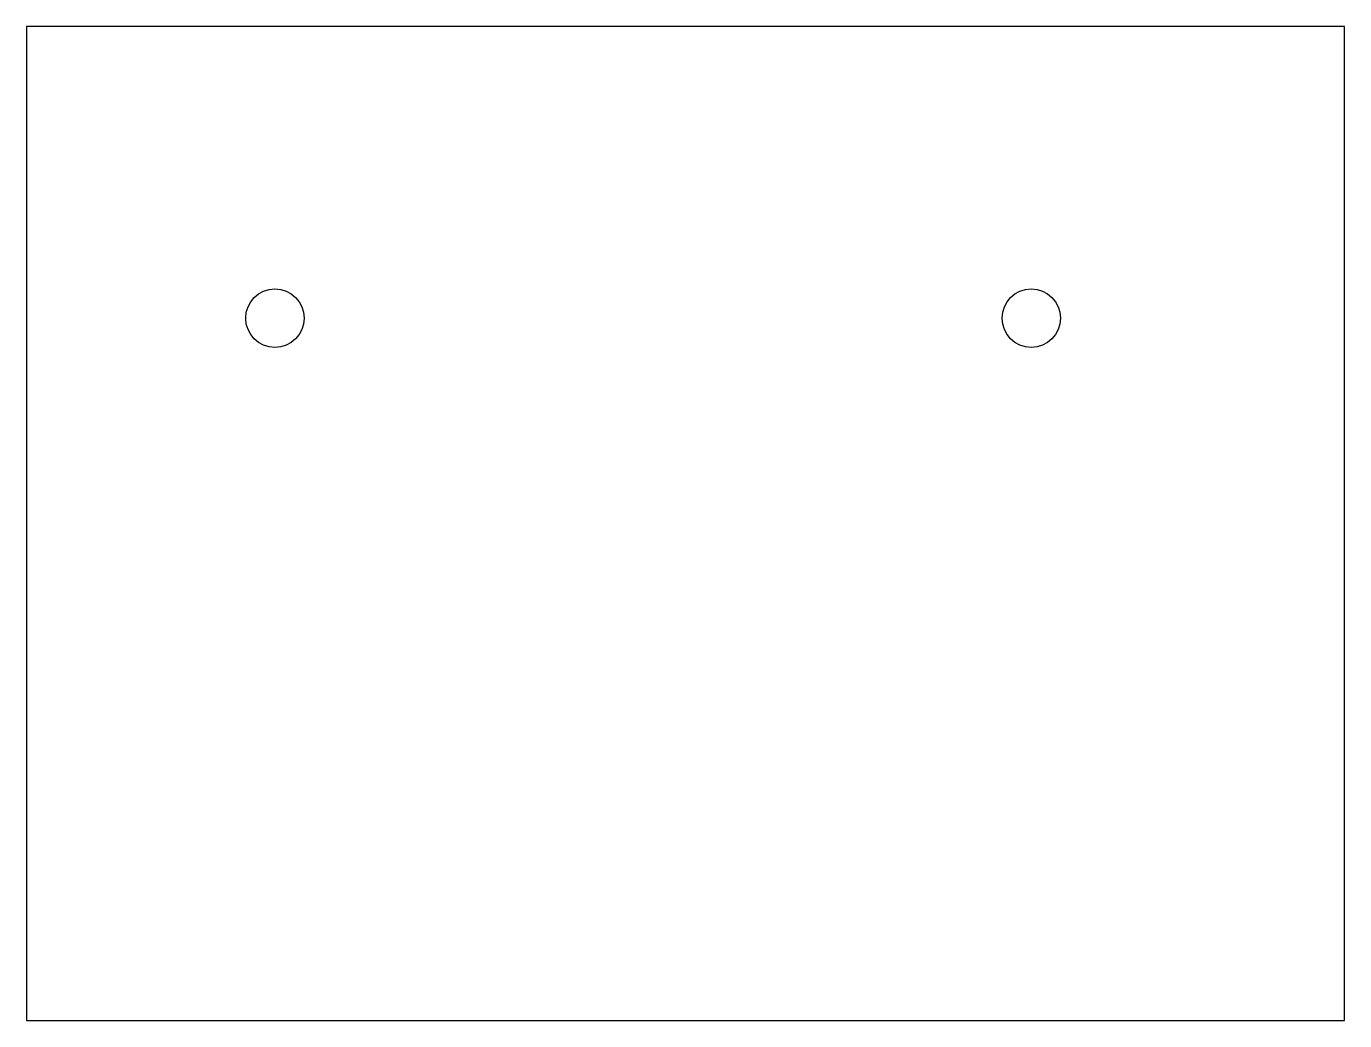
# Model space of a CAD drawing. Header units: millimetres. Extents: x -233 to -111, y 79 to 171.
import ezdxf

# ---------------------------------------------------------------- set-up
doc = ezdxf.new("R2010")
doc.units = ezdxf.units.MM
doc.layers.get('0').update_dxf_attribs({"linetype": 'CONTINUOUS'})

msp = doc.modelspace()

# ---------------------------------------------------------------- linework, layer by layer
msp.add_lwpolyline([(-233, 79), (-111, 79), (-111, 171), (-233, 171)], close=True)
for centre in [(-210, 144), (-140, 144)]:
    msp.add_circle(centre, 2.7)

doc.saveas('drawing.dxf')
